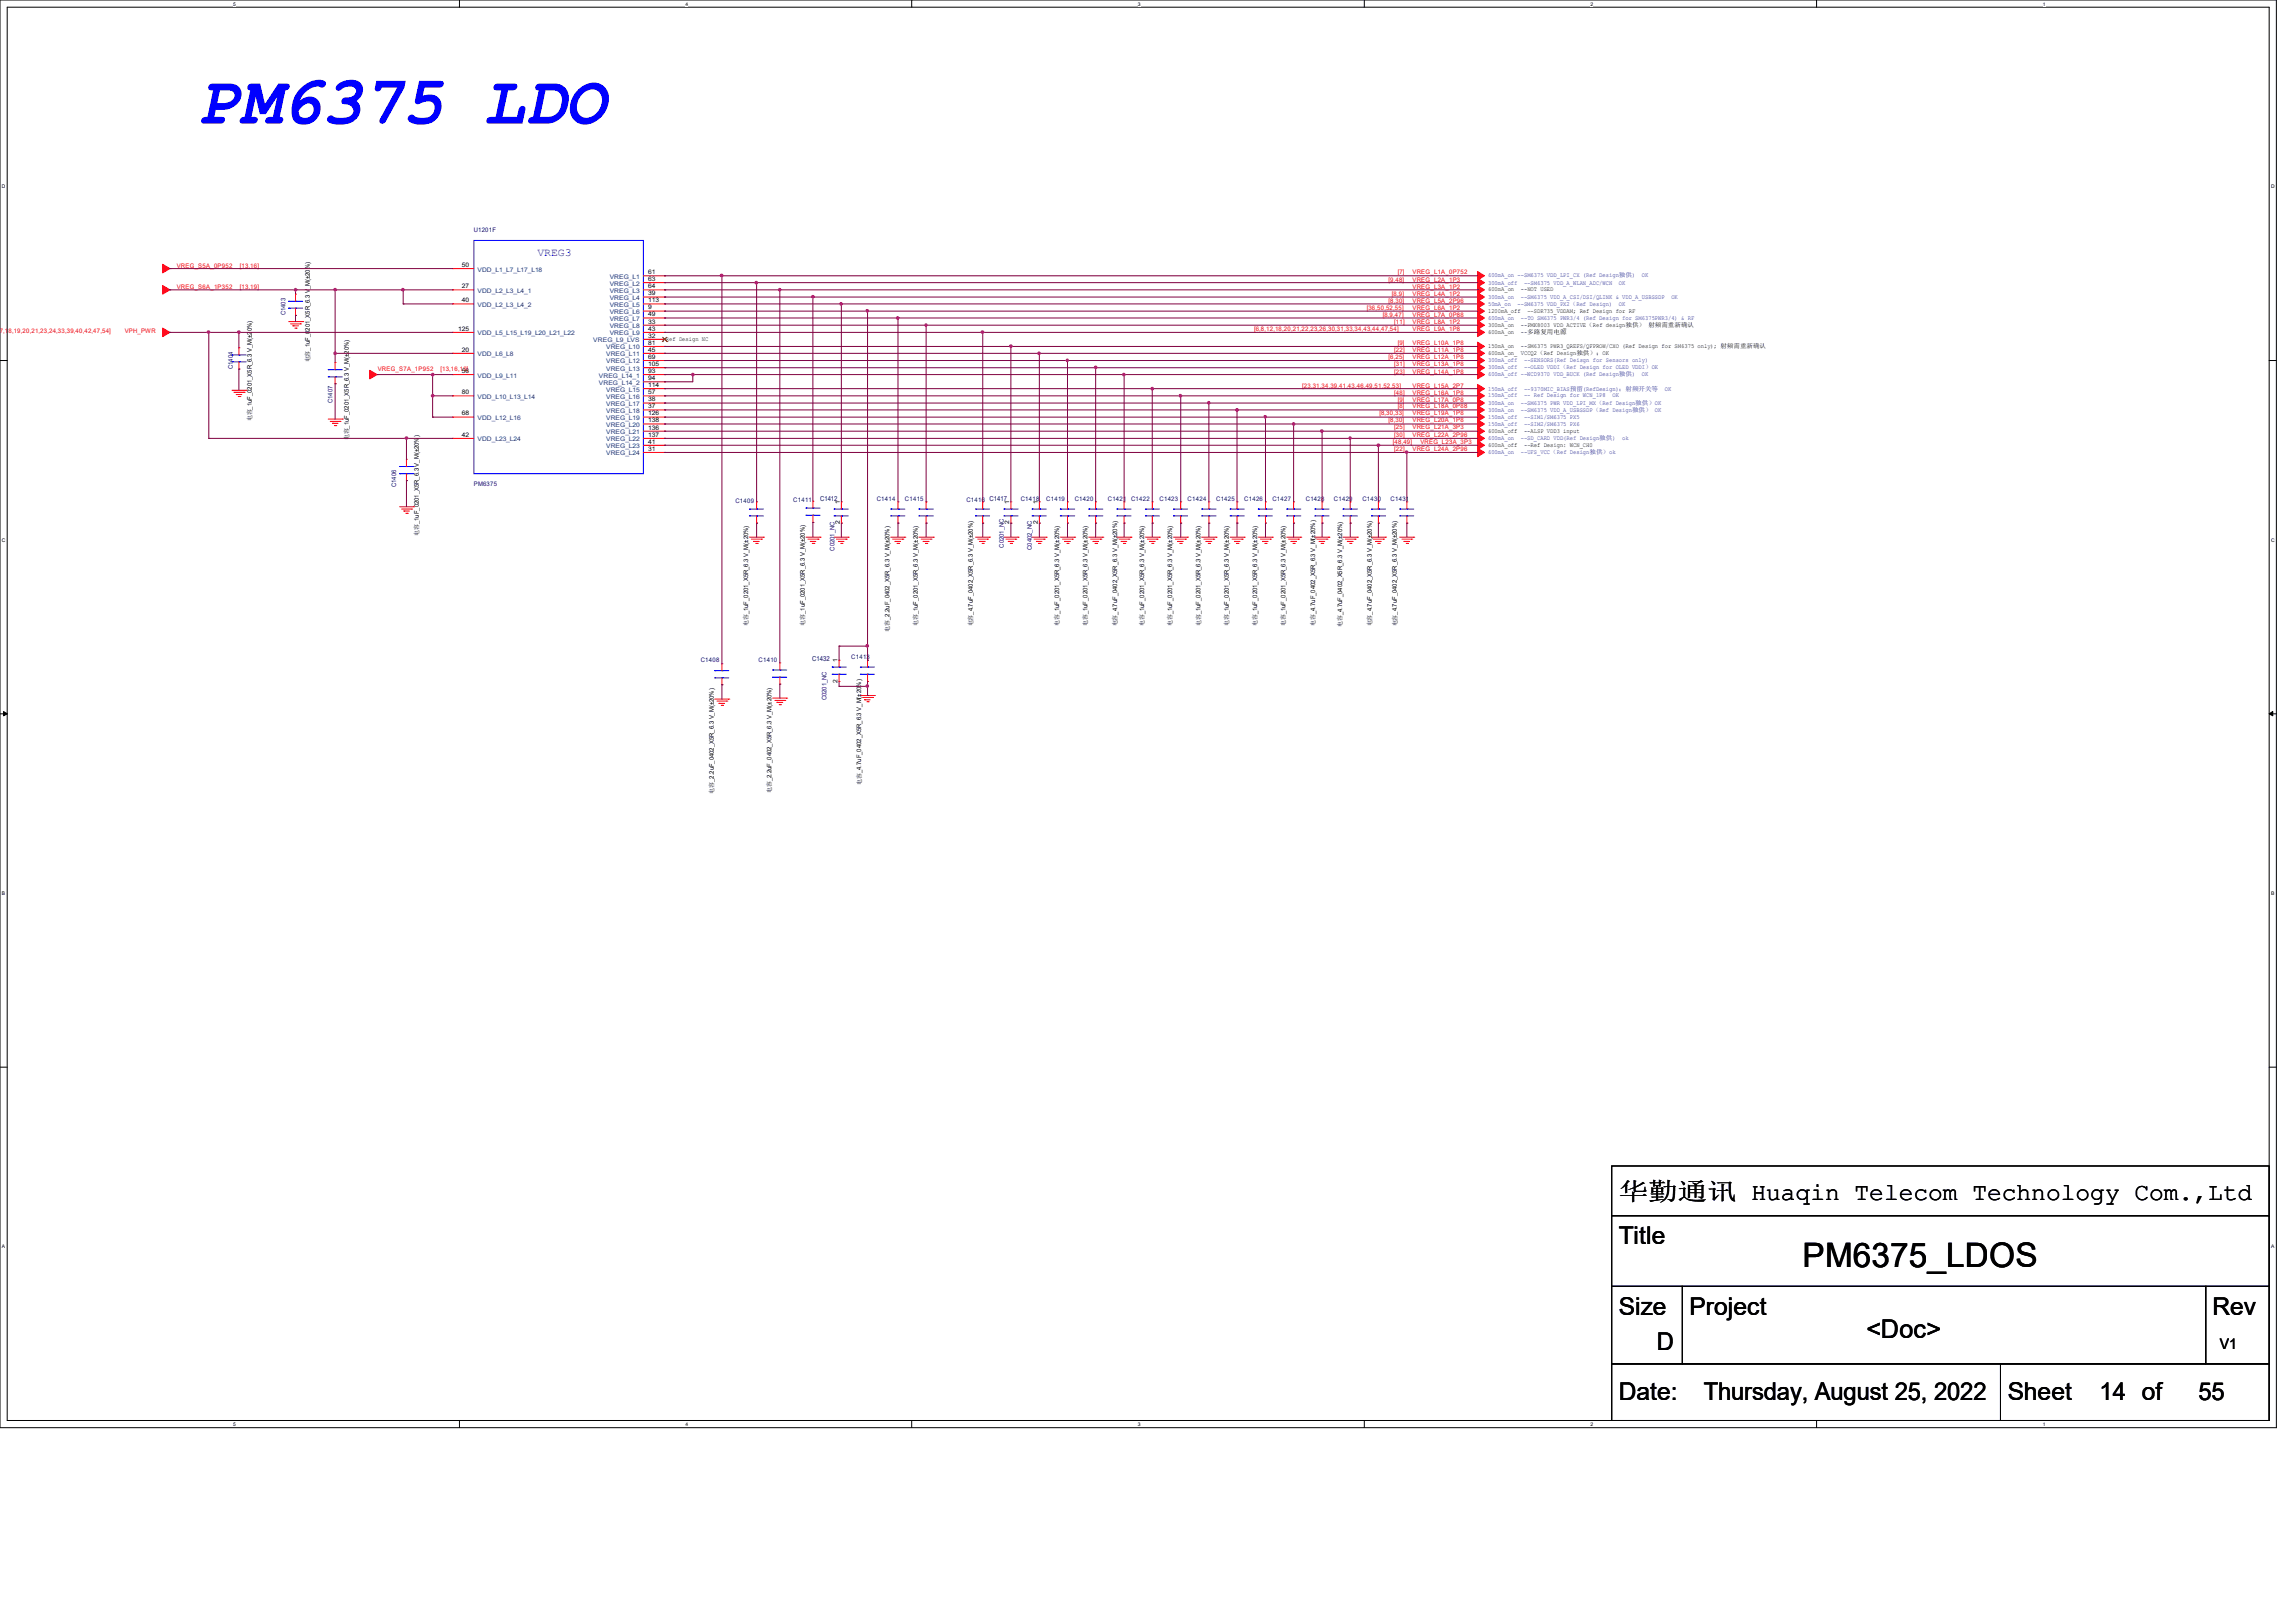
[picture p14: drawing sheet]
<svg xmlns="http://www.w3.org/2000/svg" width="297mm" height="210mm" viewBox="0 0 297 210" stroke-linecap="round" stroke-linejoin="round" font-family="sans-serif">
<defs><g id="words">
<text font-size="8.8" fill="#00f" x="25.8" y="16">PM6375 LDO</text>
<text font-size="4.4" x="233.2" y="163.9">PM6375_LDOS</text>
<text font-size="3.3" x="241.4" y="173.1">&lt;Doc&gt;</text>
<g font-size="3.2">
<text x="209.4" y="155.2">华勤通讯 Huaqin Telecom Technology Com.,Ltd</text>
<text x="209.4" y="161">Title</text>
<text x="209.4" y="170.2">Size</text>
<text x="218.6" y="170.2">Project</text>
<text x="286.2" y="170.2">Rev</text>
<text x="214.3" y="174.8">D</text>
<text x="209.4" y="181.1">Date:</text>
<text x="220.4" y="181.1">Thursday, August 25, 2022</text>
<text x="259.7" y="181.1">Sheet</text>
<text x="271.6" y="181.1">14 of</text>
<text x="284.4" y="181.1">55</text>
</g>
<text font-size="1.9" x="287.2" y="174.5">V1</text>
<text font-size="1.4" fill="#00f" x="69.5" y="33.2">VREG3</text>
<g font-size=".9" fill="#000080">
<text x="106.1" y="64.8">C1412</text>
<text x="105.1" y="85.5">C1432</text>
</g>
<g font-size=".8" fill="#f00">
<text x="22.9" y="34.6">VREG_S5A_0P952</text>
<text x="31" y="34.6">[13,16]</text>
<text x="180.8" y="35.5">[7]</text>
<text x="182.7" y="35.5">VREG_L1A_0P752</text>
<text x="22.9" y="37.3">VREG_S6A_1P352</text>
<text x="31" y="37.3">[13,19]</text>
<text x="176.8" y="40.1">[36,50,52,55]</text>
<text x="178.9" y="41">[8,9,47]</text>
<text x="179.6" y="36.4">[9,48]</text>
<text x="179.6" y="39.2">[8,30]</text>
<text x="180.1" y="38.3">[8,9]</text>
<text x="180.3" y="41.9">[11]</text>
<text x="182.7" y="36.4">VREG_L2A_1P3</text>
<text x="182.7" y="38.3">VREG_L4A_1P2</text>
<text x="182.7" y="39.2">VREG_L5A_2P96</text>
<text x="182.7" y="40.1">VREG_L6A_1P2</text>
<text x="182.7" y="41">VREG_L7A_0P88</text>
<text x="182.7" y="41.9">VREG_L8A_1P2</text>
<text x="182.7" y="37.3">VREG_L3A_1P2</text>
<text x="-.7" y="43.1">,17,18,19,20,21,23,24,33,39,40,42,47,54]</text>
<text x="16.1" y="43.1">VPH_PWR</text>
<text x="48.9" y="48">VREG_S7A_1P952</text>
<text x="57" y="48">[13,16,19]</text>
<text x="162.2" y="42.8">[6,8,12,18,20,21,22,23,26,30,31,33,34,43,44,47,54]</text>
<text x="179.6" y="46.5">[6,25]</text>
<text x="180.3" y="45.6">[22]</text>
<text x="180.3" y="47.4">[31]</text>
<text x="180.8" y="44.7">[9]</text>
<text x="182.7" y="42.8">VREG_L9A_1P8</text>
<text x="182.7" y="44.7">VREG_L10A_1P8</text>
<text x="182.7" y="45.6">VREG_L11A_1P8</text>
<text x="182.7" y="46.5">VREG_L12A_1P8</text>
<text x="182.7" y="47.4">VREG_L13A_1P8</text>
<text x="168.5" y="50.2">[23,31,34,39,41,43,46,49,51,52,53]</text>
<text x="178.4" y="53.7">[8,30,33]</text>
<text x="180.3" y="48.3">[23]</text>
<text x="180.3" y="51.1">[48]</text>
<text x="180.8" y="52">[9]</text>
<text x="180.8" y="52.8">[8]</text>
<text x="182.7" y="48.3">VREG_L14A_1P8</text>
<text x="182.7" y="50.2">VREG_L15A_2P7</text>
<text x="182.7" y="51.1">VREG_L16A_1P8</text>
<text x="182.7" y="52">VREG_L17A_0P8</text>
<text x="182.7" y="52.8">VREG_L18A_0P88</text>
<text x="182.7" y="53.7">VREG_L19A_1P8</text>
<text x="179.6" y="54.7">[8,30]</text>
<text x="180.2" y="57.5">[48,49]</text>
<text x="180.3" y="56.6">[30]</text>
<text x="180.3" y="58.4">[22]</text>
<text x="180.3" y="55.5">[25]</text>
<text x="182.7" y="54.7">VREG_L20A_1P8</text>
<text x="182.7" y="56.6">VREG_L22A_2P96</text>
<text x="182.7" y="58.4">VREG_L24A_2P96</text>
<text x="182.7" y="55.5">VREG_L21A_3P3</text>
<text x="183.7" y="57.5">VREG_L23A_3P3</text>
</g>
<g font-size=".8">
<text x="59.7" y="34.5">50</text>
<text x="83.9" y="35.5">61</text>
<text x="59.7" y="37.3">27</text>
<text x="59.7" y="39.1">40</text>
<text x="83.9" y="36.4">63</text>
<text x="83.9" y="37.3">64</text>
<text x="83.9" y="38.2">39</text>
<text x="83.9" y="39.1">113</text>
<text x="83.9" y="40">9</text>
<text x="83.9" y="40.9">49</text>
<text x="83.9" y="41.9">33</text>
<text x="192.5" y="40.5">1200mA_off</text>
<text x="192.5" y="37.7">600mA_on</text>
<text x="196.7" y="37.7">--NOT USED</text>
<text x="197.6" y="40.5">--SDR735_VDDAM; Ref Design for RF</text>
<text x="40.1" y="46.9" transform="rotate(-90 40.1 46.9)">电容_1uF_0201_X5R_6.3 V_M(±20%)</text>
<text x="59.3" y="42.8">125</text>
<text x="59.7" y="45.5">20</text>
<text x="83.9" y="42.8">43</text>
<text x="83.9" y="43.7">32</text>
<text x="83.9" y="44.6">81</text>
<text x="83.9" y="45.5">45</text>
<text x="83.9" y="46.4">69</text>
<text x="83.9" y="47.4">105</text>
<text x="86.1" y="44.1">Ref Design NC</text>
<text x="192.5" y="42.3">300mA_on</text>
<text x="192.5" y="43.2">600mA_on</text>
<text x="192.5" y="45">150mA_on</text>
<text x="192.5" y="46">600mA_on_ VCCQ2（Ref Design独供）；OK</text>
<text x="196.7" y="42.3">--PMK8003 VDD_ACTIVE（Ref design独供） 射频需重新确认</text>
<text x="196.7" y="43.2">--多路复用电源</text>
<text x="196.7" y="45">--SM6375 PWR3_QREFS/QFPROW/CXO (Ref Design for SM6375 only); 射频需重新确认</text>
<text x="59.7" y="48.3">56</text>
<text x="59.7" y="51">80</text>
<text x="59.7" y="53.8">68</text>
<text x="83.9" y="48.3">93</text>
<text x="83.9" y="49.2">94</text>
<text x="83.9" y="50.1">114</text>
<text x="83.9" y="51">57</text>
<text x="83.9" y="51.9">38</text>
<text x="83.9" y="52.8">37</text>
<text x="83.9" y="53.8">126</text>
<text x="32.6" y="54.5" transform="rotate(-90 32.6 54.5)">电容_1uF_0201_X5R_6.3 V_M(±20%)</text>
<text x="45.1" y="57" transform="rotate(-90 45.1 57)">电容_1uF_0201_X5R_6.3 V_M(±20%)</text>
<text x="59.7" y="56.5">42</text>
<text x="83.9" y="54.7">138</text>
<text x="83.9" y="55.6">136</text>
<text x="83.9" y="56.5">137</text>
<text x="83.9" y="57.4">41</text>
<text x="83.9" y="58.3">31</text>
<text x="192.5" y="56">600mA_off</text>
<text x="192.5" y="57.8">600mA_off</text>
<text x="197.2" y="56">--ALSP VDD3 input</text>
<text x="197.2" y="57.8">--Ref Design: WCN_CH0</text>
<text x="108.6" y="65.2" transform="rotate(-90 108.6 65.2)">1</text>
<text x="130.6" y="65.2" transform="rotate(-90 130.6 65.2)">1</text>
<text x="134.2" y="65.2" transform="rotate(-90 134.2 65.2)">1</text>
<text x="54.2" y="69.3" transform="rotate(-90 54.2 69.3)">电容_1uF_0201_X5R_6.3 V_M(±20%)</text>
<text x="108.6" y="67.9" transform="rotate(-90 108.6 67.9)">2</text>
<text x="130.6" y="67.9" transform="rotate(-90 130.6 67.9)">2</text>
<text x="134.2" y="67.9" transform="rotate(-90 134.2 67.9)">2</text>
<text x="96.8" y="81" transform="rotate(-90 96.8 81)">电容_1uF_0201_X5R_6.3 V_M(±20%)</text>
<text x="104.1" y="80.9" transform="rotate(-90 104.1 80.9)">电容_1uF_0201_X5R_6.3 V_M(±20%)</text>
<text x="115.1" y="81.7" transform="rotate(-90 115.1 81.7)">电容_2.2uF_0402_X5R_6.3 V_M(±20%)</text>
<text x="118.7" y="81" transform="rotate(-90 118.7 81)">电容_1uF_0201_X5R_6.3 V_M(±20%)</text>
<text x="125.9" y="81.1" transform="rotate(-90 125.9 81.1)">电容_4.7uF_0402_X5R_6.3 V_M(±20%)</text>
<text x="137" y="81" transform="rotate(-90 137 81)">电容_1uF_0201_X5R_6.3 V_M(±20%)</text>
<text x="140.7" y="81" transform="rotate(-90 140.7 81)">电容_1uF_0201_X5R_6.3 V_M(±20%)</text>
<text x="144.5" y="81.1" transform="rotate(-90 144.5 81.1)">电容_4.7uF_0402_X5R_6.3 V_M(±20%)</text>
<text x="148" y="81" transform="rotate(-90 148 81)">电容_1uF_0201_X5R_6.3 V_M(±20%)</text>
<text x="151.6" y="81" transform="rotate(-90 151.6 81)">电容_1uF_0201_X5R_6.3 V_M(±20%)</text>
<text x="155.3" y="81" transform="rotate(-90 155.3 81)">电容_1uF_0201_X5R_6.3 V_M(±20%)</text>
<text x="159" y="81" transform="rotate(-90 159 81)">电容_1uF_0201_X5R_6.3 V_M(±20%)</text>
<text x="162.6" y="81" transform="rotate(-90 162.6 81)">电容_1uF_0201_X5R_6.3 V_M(±20%)</text>
<text x="166.3" y="81" transform="rotate(-90 166.3 81)">电容_1uF_0201_X5R_6.3 V_M(±20%)</text>
<text x="170.1" y="81" transform="rotate(-90 170.1 81)">电容_4.7uF_0402_X5R_6.3 V_M(±20%)</text>
<text x="173.6" y="81.2" transform="rotate(-90 173.6 81.2)">电容_4.7uF_0402_X5R_6.3 V_M(±20%)</text>
<text x="177.5" y="81.1" transform="rotate(-90 177.5 81.1)">电容_4.7uF_0402_X5R_6.3 V_M(±20%)</text>
<text x="180.7" y="81.1" transform="rotate(-90 180.7 81.1)">电容_4.7uF_0402_X5R_6.3 V_M(±20%)</text>
<text x="108.3" y="88.4" transform="rotate(-90 108.3 88.4)">2</text>
<text x="108.3" y="85.7" transform="rotate(-90 108.3 85.7)">1</text>
<text x="111.4" y="101.6" transform="rotate(-90 111.4 101.6)">电容_4.7uF_0402_X5R_6.3 V_M(±20%)</text>
<text x="92.3" y="102.7" transform="rotate(-90 92.3 102.7)">电容_2.2uF_0402_X5R_6.3 V_M(±20%)</text>
<text x="99.8" y="102.6" transform="rotate(-90 99.8 102.6)">电容_2.2uF_0402_X5R_6.3 V_M(±20%)</text>
</g>
<g font-size=".8" fill="#000080">
<text x="61.3" y="30.1">U1201F</text>
<text x="36.9" y="40.8" transform="rotate(-90 36.9 40.8)">C1403</text>
<text x="30.1" y="47.8" transform="rotate(-90 30.1 47.8)">C1404</text>
<text x="43" y="52.2" transform="rotate(-90 43 52.2)">C1407</text>
<text x="51.3" y="63" transform="rotate(-90 51.3 63)">C1406</text>
<text x="61.3" y="62.9">PM6375</text>
<text x="95.1" y="65.1">C1409</text>
<text x="102.6" y="65">C1411</text>
<text x="113.4" y="64.8">C1414</text>
<text x="117.1" y="64.8">C1415</text>
<text x="125" y="64.9">C1416 C1417</text>
<text x="132" y="64.8">C1418</text>
<text x="135.3" y="64.8">C1419</text>
<text x="139" y="64.8">C1420</text>
<text x="143.3" y="64.8">C1421</text>
<text x="146.3" y="64.8">C1422</text>
<text x="150" y="64.8">C1423</text>
<text x="153.6" y="64.8">C1424</text>
<text x="157.3" y="64.8">C1425</text>
<text x="161" y="64.8">C1426</text>
<text x="164.6" y="64.8">C1427</text>
<text x="168.9" y="64.8">C1428</text>
<text x="172.6" y="64.8">C1429</text>
<text x="176.2" y="64.8">C1430</text>
<text x="179.9" y="64.8">C1431</text>
<text x="107.9" y="71.3" transform="rotate(-90 107.9 71.3)">C0201_NC</text>
<text x="129.9" y="70.9" transform="rotate(-90 129.9 70.9)">C0201_NC</text>
<text x="133.5" y="71.2" transform="rotate(-90 133.5 71.2)">C0402_NC</text>
<text x="90.6" y="85.7">C1408</text>
<text x="98.1" y="85.6">C1410</text>
<text x="110.1" y="85.3">C1413</text>
<text x="106.9" y="90.6" transform="rotate(-90 106.9 90.6)">C0201_NC</text>
</g>
<g font-size=".8" fill="#004080">
<text x="61.8" y="35.1">VDD_L1_L7_L17_L18</text>
<text x="61.8" y="37.9">VDD_L2_L3_L4_1</text>
<text x="61.8" y="39.7">VDD_L2_L3_L4_2</text>
<text x="78.9" y="36.1">VREG_L1</text>
<text x="78.9" y="37">VREG_L2</text>
<text x="78.9" y="37.9">VREG_L3</text>
<text x="78.9" y="38.8">VREG_L4</text>
<text x="78.9" y="39.7">VREG_L5</text>
<text x="78.9" y="40.6">VREG_L6</text>
<text x="78.9" y="41.5">VREG_L7</text>
<text x="61.8" y="43.4">VDD_L5_L15_L19_L20_L21_L22</text>
<text x="61.8" y="46.1">VDD_L6_L8</text>
<text x="76.8" y="44.3">VREG_L9_LVS</text>
<text x="78.4" y="45.2">VREG_L10</text>
<text x="78.4" y="46.1">VREG_L11</text>
<text x="78.4" y="47">VREG_L12</text>
<text x="78.4" y="48">VREG_L13</text>
<text x="78.9" y="42.5">VREG_L8</text>
<text x="78.9" y="43.4">VREG_L9</text>
<text x="61.8" y="48.9">VDD_L9_L11</text>
<text x="61.8" y="51.6">VDD_L10_L13_L14</text>
<text x="77.5" y="48.9">VREG_L14_1</text>
<text x="77.5" y="49.8">VREG_L14_2</text>
<text x="78.4" y="50.7">VREG_L15</text>
<text x="78.4" y="51.6">VREG_L16</text>
<text x="78.4" y="52.5">VREG_L17</text>
<text x="78.4" y="53.4">VREG_L18</text>
<text x="61.8" y="54.4">VDD_L12_L16</text>
<text x="61.8" y="57.1">VDD_L23_L24</text>
<text x="78.4" y="54.4">VREG_L19</text>
<text x="78.4" y="55.2">VREG_L20</text>
<text x="78.4" y="56.2">VREG_L21</text>
<text x="78.4" y="57.1">VREG_L22</text>
<text x="78.4" y="58">VREG_L23</text>
<text x="78.4" y="58.9">VREG_L24</text>
</g>
<g font-size=".8" fill="#00f">
<text x="192.5" y="35.9">600mA_on --SM6375 VDD_LPI_CX (Ref Design独供)</text>
<text x="212.4" y="35.9">OK</text>
<text x="192.5" y="36.8">300mA_off</text>
<text x="192.5" y="38.6">300mA_on</text>
<text x="192.5" y="39.5">50mA_on</text>
<text x="192.5" y="41.4">600mA_on</text>
<text x="196.3" y="39.5">--SM6375 VDD_PX2（Ref Design)</text>
<text x="196.7" y="38.6">--SM6375 VDD_A_CSI/DSI/QLINK &amp; VDD_A_USBSSDP</text>
<text x="196.7" y="41.4">--TO SM6375 PWR3/4 (Ref Design for SM6375PWR3/4) &amp; RF</text>
<text x="197.2" y="36.8">--SM6375 VDD_A_WLAN_ADC/WCN</text>
<text x="209.4" y="36.8">OK</text>
<text x="209.4" y="39.5">OK</text>
<text x="216.2" y="38.6">OK</text>
<text x="192.5" y="46.9">300mA_off</text>
<text x="192.5" y="47.8">300mA_off</text>
<text x="197.2" y="46.9">--SENSORS(Ref Deisgn for Sensors only)</text>
<text x="197.2" y="47.8">--OLED VDDI（Ref Design for OLED VDDI）OK</text>
<text x="192.5" y="51.4">150mA_off</text>
<text x="192.5" y="52.4">300mA_on</text>
<text x="192.5" y="53.3">300mA_on</text>
<text x="192.5" y="48.7">600mA_off --WCD9370 VDD_BUCK (Ref Design独供)</text>
<text x="192.5" y="50.5">150mA_off</text>
<text x="196.7" y="52.4">--SM6375 PWR VDD_LPI_MX（Ref Design独供）OK</text>
<text x="196.7" y="53.3">--SM6375 VDD_A_USBSSDP（Ref Design独供） OK</text>
<text x="197.2" y="51.4">-- Ref Design for WCN_1P8</text>
<text x="197.2" y="50.5">--9370MIC_BIAS预留(RefDesign)；射频开关等</text>
<text x="208.6" y="51.4">OK</text>
<text x="212.4" y="48.7">OK</text>
<text x="215.4" y="50.5">OK</text>
<text x="192.5" y="54.2">150mA_off</text>
<text x="192.5" y="55.1">150mA_off</text>
<text x="192.5" y="56.9">600mA_on</text>
<text x="192.5" y="58.8">600mA_on</text>
<text x="196.7" y="56.9">--SD_CARD VDD(Ref Design独供)</text>
<text x="196.7" y="58.8">--UFS_VCC（Ref Design独供）ok</text>
<text x="197.2" y="54.2">--SIM1/SM6375 PX5</text>
<text x="197.2" y="55.1">--SIM2/SM6375 PX6</text>
<text x="209.9" y="56.9">ok</text>
</g>
<g font-size=".6">
<text x="30.2" y=".7">5</text>
<text x="88.7" y=".7">4</text>
<text x="147.2" y=".7">3</text>
<text x="205.7" y=".7">2</text>
<text x="264.2" y=".7">1</text>
<text x=".3" y="24.4">D</text>
<text x="293.8" y="24.4">D</text>
<text x=".3" y="70.1">C</text>
<text x="293.8" y="70.1">C</text>
<text x=".3" y="115.8">B</text>
<text x="293.8" y="115.8">B</text>
<text x=".3" y="161.5">A</text>
<text x="293.8" y="161.5">A</text>
<text x="30.2" y="184.5">5</text>
<text x="88.7" y="184.5">4</text>
<text x="147.2" y="184.5">3</text>
<text x="205.7" y="184.5">2</text>
<text x="264.2" y="184.5">1</text>
</g>
</g></defs>
<path d="M0 0h294.5v184.7h-294.5zM.9 .9h292.6v182.9h-292.6z" fill="none" stroke="#000" stroke-width=".13"/>
<g fill="#fff">
<path d="M30.2 .1h.3v.7h-.3z"/>
<path d="M30.2 183.9h.3v.8h-.3z"/>
</g>
<path d="M59.4 0v.9M59.4 183.8v.9" fill="none" stroke="#000" stroke-width=".13"/>
<g fill="#fff">
<path d="M88.7 .1h.3v.7h-.3z"/>
<path d="M88.7 183.9h.3v.8h-.3z"/>
</g>
<path d="M117.9 0v.9M117.9 183.8v.9" fill="none" stroke="#000" stroke-width=".13"/>
<g fill="#fff">
<path d="M147.2 .1h.3v.7h-.3z"/>
<path d="M147.2 183.9h.3v.8h-.3z"/>
</g>
<path d="M176.5 0v.9M176.5 183.8v.9" fill="none" stroke="#000" stroke-width=".13"/>
<g fill="#fff">
<path d="M205.7 .1h.4v.7h-.4z"/>
<path d="M205.7 183.9h.4v.8h-.4z"/>
</g>
<path d="M235 0v.9M235 183.8v.9" fill="none" stroke="#000" stroke-width=".13"/>
<g fill="#fff">
<path d="M264.2 .1h.4v.7h-.4z"/>
<path d="M264.2 183.9h.4v.8h-.4z"/>
<path d="M.3 23.8h.4v.7h-.4z"/>
<path d="M293.8 23.8h.5v.7h-.5z"/>
<path d="M.3 69.5h.4v.7h-.4z"/>
<path d="M293.8 69.5h.5v.7h-.5z"/>
</g>
<path d="M0 46.7h.9M293.5 46.7h1" fill="none" stroke="#000" stroke-width=".13"/>
<g fill="#fff">
<path d="M.3 115.2h.4v.8h-.4z"/>
<path d="M293.8 115.2h.4v.8h-.4z"/>
</g>
<path d="M0 92.4h.9M293.5 92.4h1" fill="none" stroke="#000" stroke-width=".13"/>
<path d="M.5 92.1l.4 .3-.4 .2zM293.5 92.4l.5-.3v.5z" fill="#000" stroke="#000" stroke-width=".13"/>
<g fill="#fff">
<path d="M.3 161h.3v.7h-.3z"/>
<path d="M293.8 161h.4v.7h-.4z"/>
</g>
<path d="M0 138.1h.9M293.5 138.1h1M208.5 157.3h85v9.2h-85zM208.5 150.9h85v6.4h-85zM208.5 166.5h9.1v10h-9.1zM208.5 176.5h50.3v7.3h-50.3zM217.6 166.5h67.7v10h-67.7zM258.8 176.5h34.7v7.3h-34.7zM285.3 166.5h8.2v10h-8.2z" fill="none" stroke="#000" stroke-width=".13"/>
<g fill="none" stroke="#f00" stroke-width=".13">
<path d="M38.2 38.1h.1M38.2 38.1v.9M38.2 39.9v.9M58.5 34.8h.1M58.5 37.5h.1M58.5 39.3h.1M58.5 34.8h2.8M58.5 37.5h2.8M58.5 39.3h2.8M83.2 37.5h2.8M83.2 39.3h2.8M83.2 35.7h2.8"/>
<path d="M83.2 36.6h2.8M83.2 38.4h2.8M86 35.7h.1M86 36.6h.1M86 37.5h.1M86 38.4h.1M86 39.3h.1M30 50.5h1.8M30.3 50.8h1.3M30.6 51.1h.1M30.6 51.1h.7M30.8 51.3h.2"/>
<path d="M30.9 45h.1M30.9 47.8h.1M30.9 45v.9M30.9 46.8v1M31 51.3h.1M31.6 50.8h.1M31.8 50.5h.1M37.3 41.6h1.9M37.6 41.9h1.3M37.9 42.2h.1M37.9 42.2h.7M38.1 42.5h.2"/>
<path d="M38.2 40.8h.1M38.3 42.5h.1M38.9 41.9h.1M39.2 41.6h.1M42.5 54.2h1.8M42.7 54.5h1.3M43 54.8h.1M43 54.8h.7M43.3 55.1h.1M43.3 46.9h.1M43.3 49.7h.1M43.3 46.9v.9"/>
<path d="M43.3 48.8v.9M43.4 55.1h.1M44 54.5h.1M44.3 54.2h.1M52.6 59.4h.1M52.6 59.4v1M58.5 43h.1M58.5 45.7h.1M58.5 48.5h.1M58.5 51.2h.1M58.5 54h.1M58.5 56.7h.1"/>
<path d="M58.5 43h2.8M58.5 45.7h2.8M58.5 48.5h2.8M58.5 51.2h2.8M58.5 54h2.8M58.5 56.7h2.8M83.2 43h2.8M83.2 45.7h2.8M83.2 48.5h2.8M83.2 51.2h2.8M83.2 54h2.8M83.2 56.7h2.8"/>
<path d="M83.2 40.3h2.8M83.2 41.1h2.8M83.2 42.1h2.8M83.2 43.9h2.8M83.2 44.8h2.8M83.2 46.7h2.8M83.2 47.6h2.8M83.2 49.4h2.8M83.2 50.3h2.8M83.2 52.2h2.8M83.2 53h2.8M83.2 54.9h2.8"/>
<path d="M83.2 55.8h2.8M83.2 57.6h2.8M83.2 58.5h2.8M86 40.3h.1M86 41.1h.1M86 42.1h.1M86 43h.1M86 43.9h.1M86 44.8h.1M86 45.7h.1M86 46.7h.1M86 47.6h.1"/>
<path d="M86 48.5h.1M86 49.4h.1M86 50.3h.1M86 51.2h.1M86 52.2h.1M86 53h.1M86 54h.1M86 54.9h.1M86 55.8h.1M86 56.7h.1M86 57.6h.1M86 58.5h.1"/>
<path d="M51.7 65.6h1.8M51.9 65.9h1.4M52.2 66.1h.8M52.2 66.1h.1M52.5 66.4h.2M52.6 62.2h.1M52.6 61.3v.9M52.7 66.4h.1M53.3 65.9h.1M53.5 65.6h.1M96.9 69.5h1.9M97.2 69.8h1.3"/>
<path d="M97.5 70.1h.1M97.5 70.1h.7M97.7 70.3h.3M97.9 64.9h.1M97.9 67.7h.1M97.9 64.9v1M97.9 66.8v.9M98 70.3h.1M98.5 69.8h.1M98.8 69.5h.1M104.3 69.5h1.8M104.5 69.8h1.3"/>
<path d="M104.8 70.1h.1M104.8 70.1h.7M105.1 70.3h.2M105.2 64.9h.1M105.2 67.6h.1M105.2 64.9v.8M105.2 66.7v.9M105.3 70.3h.1M105.8 69.8h.1M106.1 69.5h.1M107.9 69.5h1.8M108.2 69.8h1.3"/>
<path d="M108.5 70.1h.1M108.5 70.1h.7M108.8 70.3h.1M108.8 64.9h.1M108.8 67.7h.1M108.8 64.9v1M108.8 66.8v.9M108.9 70.3h.1M109.5 69.8h.1M109.7 69.5h.1M115.2 69.5h1.9M115.5 69.8h1.3"/>
<path d="M115.8 70.1h.7M115.8 70.1h.1M116 70.3h.2M116.2 64.9h.1M116.2 67.7h.1M116.2 64.9v1M116.2 66.8v.9M116.2 70.3h.1M116.8 69.8h.1M117.1 69.5h.1M118.9 69.5h1.8M119.2 69.8h1.2"/>
<path d="M119.4 70.1h.1M119.4 70.1h.8M119.7 70.3h.2M119.8 64.9h.1M119.8 67.7h.1M119.8 64.9v1M119.8 66.8v.9M119.9 70.3h.1M120.4 69.8h.1M120.7 69.5h.1M126.2 69.5h1.8M126.5 69.8h1.3"/>
<path d="M126.7 70.1h.1M126.7 70.1h.8M127 70.3h.2M127.1 64.9h.1M127.1 67.7h.1M127.1 64.9v1M127.1 66.8v.9M127.2 70.3h.1M127.8 69.8h.1M128 69.5h.1M129.9 69.5h1.8M130.1 69.8h1.3"/>
<path d="M130.4 70.1h.1M130.4 70.1h.7M130.7 70.3h.2M130.8 64.9h.1M130.8 67.7h.1M130.8 64.9v1M130.8 66.8v.9M130.9 70.3h.1M131.4 69.8h.1M131.7 69.5h.1M133.5 69.5h1.8M133.8 69.8h1.3"/>
<path d="M134.1 70.1h.7M134.1 70.1h.1M134.3 70.3h.2M134.5 64.9h.1M134.5 67.7h.1M134.5 64.9v1M134.5 66.8v.9M134.5 70.3h.1M135.1 69.8h.1M135.3 69.5h.1M137.2 69.5h1.8M137.5 69.8h1.2"/>
<path d="M137.7 70.1h.1M137.7 70.1h.8M138 70.3h.2M138.1 64.9h.1M138.1 67.7h.1M138.1 64.9v1M138.1 66.8v.9M138.2 70.3h.1M138.7 69.8h.1M139 69.5h.1M140.8 69.5h1.9M141.1 69.8h1.3"/>
<path d="M141.4 70.1h.1M141.4 70.1h.7M141.6 70.3h.3M141.7 64.9h.1M141.7 67.7h.1M141.7 64.9v1M141.7 66.8v.9M141.9 70.3h.1M142.4 69.8h.1M142.7 69.5h.1M144.5 69.5h1.8M144.8 69.8h1.2"/>
<path d="M145 70.1h.1M145 70.1h.8M145.3 70.3h.2M145.4 64.9h.1M145.4 67.7h.1M145.4 64.9v1M145.4 66.8v.9M145.5 70.3h.1M146 69.8h.1M146.3 69.5h.1M148.2 69.5h1.8M148.4 69.8h1.3"/>
<path d="M148.7 70.1h.1M148.7 70.1h.7M149 70.3h.1M149.1 64.9h.1M149.1 67.7h.1M149.1 64.9v1M149.1 66.8v.9M149.1 70.3h.1M149.7 69.8h.1M150 69.5h.1M151.8 69.5h1.8M152.1 69.8h1.3"/>
<path d="M152.4 70.1h.1M152.4 70.1h.7M152.6 70.3h.2M152.7 64.9h.1M152.7 67.7h.1M152.7 64.9v1M152.7 66.8v.9M152.8 70.3h.1M153.4 69.8h.1M153.6 69.5h.1M155.4 69.5h1.9M155.7 69.8h1.3"/>
<path d="M156 70.1h.8M156 70.1h.1M156.3 70.3h.2M156.4 64.9h.1M156.4 67.7h.1M156.4 64.9v1M156.4 66.8v.9M156.5 70.3h.1M157 69.8h.1M157.3 69.5h.1M159.1 69.5h1.9M159.4 69.8h1.3"/>
<path d="M159.7 70.1h.7M159.7 70.1h.1M159.9 70.3h.2M160 64.9h.1M160 67.7h.1M160 64.9v1M160 66.8v.9M160.1 70.3h.1M160.7 69.8h.1M161 69.5h.1M162.8 69.5h1.8M163.1 69.8h1.2"/>
<path d="M163.3 70.1h.1M163.3 70.1h.7M163.6 70.3h.2M163.7 64.9h.1M163.7 67.7h.1M163.7 64.9v1M163.7 66.8v.9M163.8 70.3h.1M164.3 69.8h.1M164.6 69.5h.1M166.5 69.5h1.8M166.7 69.8h1.3"/>
<path d="M167 70.1h.1M167 70.1h.7M167.3 70.3h.1M167.3 64.9h.1M167.3 67.7h.1M167.3 64.9v1M167.3 66.8v.9M167.4 70.3h.1M168 69.8h.1M168.3 69.5h.1M170.1 69.5h1.8M170.3 69.8h1.4"/>
<path d="M170.6 70.1h.1M170.6 70.1h.8M170.9 70.3h.2M171 64.9h.1M171 67.7h.1M171 64.9v1M171 66.8v.9M171.1 70.3h.1M171.7 69.8h.1M171.9 69.5h.1M173.7 69.5h1.9M174 69.8h1.3"/>
<path d="M174.3 70.1h.1M174.3 70.1h.7M174.6 70.3h.2M174.7 64.9h.1M174.7 67.7h.1M174.7 64.9v1M174.7 66.8v.9M174.8 70.3h.1M175.3 69.8h.1M175.6 69.5h.1M177.4 69.5h1.8M177.7 69.8h1.3"/>
<path d="M178 70.1h.7M178 70.1h.1M178.2 70.3h.2M178.3 64.9h.1M178.3 67.7h.1M178.3 64.9v1M178.3 66.8v.9M178.4 70.3h.1M179 69.8h.1M179.2 69.5h.1M181.1 69.5h1.8M181.4 69.8h1.2"/>
<path d="M181.6 70.1h.1M181.6 70.1h.7M181.9 70.3h.2M182 64.9h.1M182 67.7h.1M182 64.9v1M182 66.8v.9M182.1 70.3h.1M182.6 69.8h.1M182.9 69.5h.1M92.5 90.5h1.8M92.8 90.7h1.2"/>
<path d="M93 91h.7M93 91h.1M93.3 91.3h.2M93.4 85.9h.1M93.4 88.6h.1M93.4 85.9v.9M93.4 87.7v.9M93.5 91.3h.1M94 90.7h.1M94.3 90.5h.1M99.9 90.3h1.9M100.2 90.6h1.3"/>
<path d="M100.5 90.9h.1M100.5 90.9h.8M100.8 91.2h.2M100.9 85.8h.1M100.9 88.5h.1M100.9 85.8v.9M100.9 87.6v.9M101 91.2h.1M101.5 90.6h.1M101.8 90.3h.1M108.5 85.4h.1M108.5 88.2h.1"/>
<path d="M108.5 85.4v.9M108.5 87.2v1M111.3 90h1.8M111.6 90.3h1.3M111.8 90.6h.8M111.8 90.6h.1M112.1 90.8h.2M112.2 85.4h.1M112.2 88.2h.1M112.2 85.4v.9M112.2 87.2v1M112.3 90.8h.1"/>
<path d="M112.9 90.3h.1M113.1 90h.1"/>
</g>
<g fill="#f00" stroke="#f00" stroke-width=".13">
<path d="M21 34.2l1 .6-1 .5z" fill-rule="evenodd"/>
<path d="M191.1 35.1l.9 .6-.9 .5z" fill-rule="evenodd"/>
<path d="M191.1 36l.9 .6-.9 .5z" fill-rule="evenodd"/>
<path d="M21 37l1 .5-1 .6z" fill-rule="evenodd"/>
<path d="M191.1 37.9l.9 .5-.9 .6z" fill-rule="evenodd"/>
<path d="M191.1 38.8l.9 .5-.9 .6z" fill-rule="evenodd"/>
<path d="M191.1 39.7l.9 .6-.9 .5z" fill-rule="evenodd"/>
<path d="M191.1 40.6l.9 .5-.9 .6z" fill-rule="evenodd"/>
<path d="M191.1 41.5l.9 .6-.9 .5z" fill-rule="evenodd"/>
<path d="M21 42.5l1 .5-1 .6z" fill-rule="evenodd"/>
<path d="M191.1 42.5l.9 .5-.9 .6z" fill-rule="evenodd"/>
<path d="M191.1 44.3l.9 .5-.9 .6z" fill-rule="evenodd"/>
<path d="M191.1 45.2l.9 .5-.9 .6z" fill-rule="evenodd"/>
<path d="M191.1 46.1l.9 .6-.9 .5z" fill-rule="evenodd"/>
<path d="M191.1 47l.9 .6-.9 .5z" fill-rule="evenodd"/>
<path d="M47.8 47.9l1 .6-1 .5z" fill-rule="evenodd"/>
<path d="M191.1 47.9l.9 .6-.9 .5z" fill-rule="evenodd"/>
<path d="M191.1 49.7l.9 .6-.9 .5z" fill-rule="evenodd"/>
<path d="M191.1 50.7l.9 .5-.9 .6z" fill-rule="evenodd"/>
<path d="M191.1 51.6l.9 .6-.9 .5z" fill-rule="evenodd"/>
<path d="M191.1 52.5l.9 .5-.9 .6z" fill-rule="evenodd"/>
<path d="M191.1 53.4l.9 .6-.9 .5z" fill-rule="evenodd"/>
<path d="M191.1 54.3l.9 .6-.9 .5z" fill-rule="evenodd"/>
<path d="M191.1 56.2l.9 .5-.9 .6z" fill-rule="evenodd"/>
<path d="M191.1 57.1l.9 .5-.9 .6z" fill-rule="evenodd"/>
<path d="M191.1 58l.9 .5-.9 .6z" fill-rule="evenodd"/>
<path d="M191.1 55.2l.9 .6-.9 .5z" fill-rule="evenodd"/>
<path d="M191.1 37l.9 .5-.9 .6z" fill-rule="evenodd"/>
</g>
<g fill="none" stroke="#00f" stroke-width=".13">
<path d="M37.3 39h.1M37.3 39.9h.1M37.3 39h1.9M37.3 39.9h1.9M38.2 39h.1M38.2 39.9h.1M61.3 31.1h21.9v30.2h-21.9zM30 45.9h1.8M30 46.8h1.8M30 45.9h.1M30 46.8h.1M30.9 45.9h.1"/>
<path d="M30.9 46.8h.1M42.5 47.8h1.8M42.5 48.8h1.8M42.5 47.8h.1M42.5 48.8h.1M43.3 47.8h.1M43.3 48.8h.1M51.7 60.4h1.8M51.7 61.3h1.8M51.7 60.4h.1M51.7 61.3h.1M52.6 60.4h.1"/>
<path d="M52.6 61.3h.1M96.9 65.9h.1M96.9 66.8h.1M96.9 65.9h1.9M96.9 66.8h1.9M97.9 65.9h.1M97.9 66.8h.1M104.3 65.7h.1M104.3 66.7h.1M104.3 65.7h1.8M104.3 66.7h1.8M105.2 65.7h.1"/>
<path d="M105.2 66.7h.1M107.9 65.9h.1M107.9 66.8h.1M107.9 65.9h1.8M107.9 66.8h1.8M108.8 65.9h.1M108.8 66.8h.1M115.2 65.9h1.9M115.2 66.8h1.9M115.2 65.9h.1M115.2 66.8h.1M116.2 65.9h.1"/>
<path d="M116.2 66.8h.1M118.9 65.9h1.8M118.9 66.8h1.8M118.9 65.9h.1M118.9 66.8h.1M119.8 65.9h.1M119.8 66.8h.1M126.2 65.9h.1M126.2 66.8h.1M126.2 65.9h1.8M126.2 66.8h1.8M127.1 65.9h.1"/>
<path d="M127.1 66.8h.1M129.9 65.9h.1M129.9 66.8h.1M129.9 65.9h1.8M129.9 66.8h1.8M130.8 65.9h.1M130.8 66.8h.1M133.5 65.9h.1M133.5 66.8h.1M133.5 65.9h1.8M133.5 66.8h1.8M134.5 65.9h.1"/>
<path d="M134.5 66.8h.1M137.2 65.9h1.8M137.2 66.8h1.8M137.2 65.9h.1M137.2 66.8h.1M138.1 65.9h.1M138.1 66.8h.1M140.8 65.9h.1M140.8 66.8h.1M140.8 65.9h1.9M140.8 66.8h1.9M141.7 65.9h.1"/>
<path d="M141.7 66.8h.1M144.5 65.9h.1M144.5 66.8h.1M144.5 65.9h1.8M144.5 66.8h1.8M145.4 65.9h.1M145.4 66.8h.1M148.2 65.9h.1M148.2 66.8h.1M148.2 65.9h1.8M148.2 66.8h1.8M149.1 65.9h.1"/>
<path d="M149.1 66.8h.1M151.8 65.9h.1M151.8 66.8h.1M151.8 65.9h1.8M151.8 66.8h1.8M152.7 65.9h.1M152.7 66.8h.1M155.4 65.9h1.9M155.4 66.8h1.9M155.4 65.9h.1M155.4 66.8h.1M156.4 65.9h.1"/>
<path d="M156.4 66.8h.1M159.1 65.9h.1M159.1 66.8h.1M159.1 65.9h1.9M159.1 66.8h1.9M160 65.9h.1M160 66.8h.1M162.8 65.9h.1M162.8 66.8h.1M162.8 65.9h1.8M162.8 66.8h1.8M163.7 65.9h.1"/>
<path d="M163.7 66.8h.1M166.5 65.9h.1M166.5 66.8h.1M166.5 65.9h1.8M166.5 66.8h1.8M167.3 65.9h.1M167.3 66.8h.1M170.1 65.9h.1M170.1 66.8h.1M170.1 65.9h1.8M170.1 66.8h1.8M171 65.9h.1"/>
<path d="M171 66.8h.1M173.7 65.9h1.9M173.7 66.8h1.9M173.7 65.9h.1M173.7 66.8h.1M174.7 65.9h.1M174.7 66.8h.1M177.4 65.9h1.8M177.4 66.8h1.8M177.4 65.9h.1M177.4 66.8h.1M178.3 65.9h.1"/>
<path d="M178.3 66.8h.1M181.1 65.9h.1M181.1 66.8h.1M181.1 65.9h1.8M181.1 66.8h1.8M182 65.9h.1M182 66.8h.1M92.5 86.8h.1M92.5 87.7h.1M92.5 86.8h1.8M92.5 87.7h1.8M93.4 86.8h.1"/>
<path d="M93.4 87.7h.1M99.9 86.7h.1M99.9 87.6h.1M99.9 86.7h1.9M99.9 87.6h1.9M100.9 86.7h.1M100.9 87.6h.1M107.7 86.3h.1M107.7 87.2h.1M107.7 86.3h1.8M107.7 87.2h1.8M108.5 86.3h.1"/>
<path d="M108.5 87.2h.1M111.3 86.3h.1M111.3 87.2h.1M111.3 86.3h1.8M111.3 87.2h1.8M112.2 86.3h.1M112.2 87.2h.1"/>
</g>
<path d="M85.7 44.2h.1M85.7 43.6l.6 .6M86.2 43.6l-.5 .6M86.3 44.2h.1" fill="none" stroke="#804000" stroke-width=".13"/>
<g fill="none" stroke="#800040" stroke-width=".13">
<path d="M22 34.8h.1M22 37.5h.1M22 37.5h36.5M22 34.8h36.5M38.2 37.5h.1M38.2 37.5v.6M43.3 37.5h.1M43.3 37.5v9.4M52.2 37.5h.1M52.2 39.3h.1M52.2 37.5v1.8M52.2 39.3h6.3"/>
<path d="M86 38.4h105.1M86 37.5h105.1M86 35.7h.1M86 36.6h.1M86 37.5h.1M86 38.4h.1M86 39.3h.1M86 35.7h105.1M86 36.6h105.1M86 39.3h105.1M93.4 35.7h.1M93.4 35.7v50.2"/>
<path d="M97.9 36.6h.1M97.9 36.6v28.3M100.9 37.5h.1M100.9 37.5v48.3M105.2 38.4h.1M105.2 38.4v26.5M108.8 39.3h.1M108.8 39.3v25.6M191.1 37.5h.1M22 43h36.5M22 43h.1M27 56.7h31.5"/>
<path d="M27 43h.1M27 56.7h.1M27 43v13.7M30.9 43h.1M30.9 47.8h.1M30.9 43v2M30.9 47.8v2.7M38.2 40.8h.1M38.2 40.8v.8M43.3 45.7h.1M43.3 49.7h.1M43.3 49.7v4.5"/>
<path d="M43.3 45.7h15.2M48.8 48.5h.1M48.8 48.5h9.7M52.6 56.7h.1M52.6 56.7v2.7M56 54h.1M56 48.5h.1M56 51.2h.1M56 48.5v5.5M56 51.2h2.5M56 54h2.5M86 43h105.1"/>
<path d="M86 51.2h105.1M86 55.8h105.1M86 48.5h105.1M86 44.8h105.1M86 54.9h105.1M86 46.7h105.1M86 41.1h105.1M86 40.3h.1M86 41.1h.1M86 42.1h.1M86 43h.1M86 44.8h.1"/>
<path d="M86 45.7h.1M86 46.7h.1M86 47.6h.1M86 48.5h.1M86 49.4h.1M86 50.3h.1M86 51.2h.1M86 52.2h.1M86 53h.1M86 54h.1M86 54.9h.1M86 56.7h.1"/>
<path d="M86 57.6h.1M86 58.5h.1M86 55.8h.1M86 54h105.1M86 58.5h105.1M86 42.1h105.1M86 47.6h105.1M86 52.2h105.1M86 53h105.1M86 57.6h105.1M86 50.3h105.1M86 45.7h105.1"/>
<path d="M86 40.3h105.1M86 56.7h105.1M89.6 48.5h.1M89.6 48.5v.9h-3.6M112.2 40.3h.1M112.2 40.3v45.1M116.2 41.1h.1M116.2 41.1v23.8M119.8 42.1h.1M119.8 42.1v22.8M127.1 43h.1M127.1 43v21.9"/>
<path d="M130.8 44.8h.1M130.8 44.8v20.1M134.5 45.7h.1M134.5 45.7v19.2M138.1 46.7h.1M138.1 46.7v18.2M141.7 47.6h.1M141.7 47.6v17.3M145.4 48.5h.1M145.4 48.5v16.4M149.1 50.3h.1M149.1 50.3v14.6"/>
<path d="M152.7 51.2h.1M152.7 51.2v13.7M156.4 52.2h.1M156.4 52.2v12.7M160 53h.1M160 53v11.9M163.7 54h.1M163.7 54v10.9M167.3 54.9h.1M167.3 54.9v10M171 55.8h.1M171 55.8v9.1"/>
<path d="M174.7 56.7h.1M174.7 56.7v8.2M178.3 57.6h.1M178.3 57.6v7.3M182 58.5h.1M182 58.5v6.4M52.6 62.2h.1M52.6 62.2v3.4M97.9 67.7h.1M97.9 67.7v1.8M105.2 67.6h.1M105.2 67.6v1.9"/>
<path d="M108.8 67.7h.1M108.8 67.7v1.8M116.2 67.7h.1M116.2 67.7v1.8M119.8 67.7h.1M119.8 67.7v1.8M127.1 67.7h.1M127.1 67.7v1.8M130.8 67.7h.1M130.8 67.7v1.8M134.5 67.7h.1M134.5 67.7v1.8"/>
<path d="M138.1 67.7h.1M138.1 67.7v1.8M141.7 67.7h.1M141.7 67.7v1.8M145.4 67.7h.1M145.4 67.7v1.8M149.1 67.7h.1M149.1 67.7v1.8M152.7 67.7h.1M152.7 67.7v1.8M156.4 67.7h.1M156.4 67.7v1.8"/>
<path d="M160 67.7h.1M160 67.7v1.8M163.7 67.7h.1M163.7 67.7v1.8M167.3 67.7h.1M167.3 67.7v1.8M171 67.7h.1M171 67.7v1.8M174.7 67.7h.1M174.7 67.7v1.8M178.3 67.7h.1M178.3 67.7v1.8"/>
<path d="M182 67.7h.1M182 67.7v1.8M93.4 88.6h.1M93.4 88.6v1.9M100.9 88.5h.1M100.9 88.5v1.8M108.5 83.6h.1M108.5 88.8h.1M108.5 83.6v1.8M108.5 88.2v.6M108.5 83.6h3.7M108.5 88.8h3.7"/>
<path d="M112.2 83.6h.1M112.2 88.8h.1M112.2 85.4h.1M112.2 90h.1M112.2 88.2v1.8"/>
</g>
<g fill="#f0f" stroke="#f0f" stroke-width=".13">
<circle cx="93.3" cy="35.6" r=".17"/>
<circle cx="97.8" cy="36.6" r=".17"/>
<circle cx="38.2" cy="37.5" r=".17"/>
<circle cx="52.1" cy="37.5" r=".17"/>
<circle cx="105.2" cy="38.4" r=".17"/>
<circle cx="108.8" cy="39.3" r=".17"/>
<circle cx="112.2" cy="83.6" r=".17"/>
<circle cx="112.2" cy="40.2" r=".17"/>
<circle cx="116.1" cy="41.1" r=".17"/>
<circle cx="119.8" cy="42" r=".16"/>
<circle cx="30.9" cy="43" r=".17"/>
<circle cx="127.1" cy="43" r=".17"/>
<circle cx="130.8" cy="44.8" r=".17"/>
<circle cx="43.3" cy="45.7" r=".17"/>
<circle cx="134.4" cy="45.7" r=".17"/>
<circle cx="138.1" cy="46.6" r=".16"/>
<circle cx="141.7" cy="47.5" r=".17"/>
<circle cx="89.6" cy="48.5" r=".17"/>
<circle cx="145.4" cy="48.5" r=".17"/>
<circle cx="149.1" cy="50.3" r=".17"/>
<circle cx="152.7" cy="51.2" r=".17"/>
<circle cx="156.3" cy="52.1" r=".16"/>
<circle cx="160" cy="53" r=".17"/>
<circle cx="163.7" cy="53.9" r=".17"/>
<circle cx="167.3" cy="54.9" r=".17"/>
<circle cx="174.6" cy="56.7" r=".16"/>
<circle cx="178.3" cy="57.6" r=".17"/>
<circle cx="181.9" cy="58.5" r=".17"/>
<circle cx="27" cy="43" r=".17"/>
<circle cx="52.6" cy="56.7" r=".17"/>
<circle cx="43.3" cy="37.5" r=".17"/>
<circle cx="56" cy="48.5" r=".17"/>
<circle cx="56" cy="51.2" r=".17"/>
<circle cx="171" cy="55.8" r=".17"/>
<circle cx="112.2" cy="88.8" r=".17"/>
<circle cx="100.8" cy="37.5" r=".16"/>
</g>
<use href="#words"/>
</svg>
